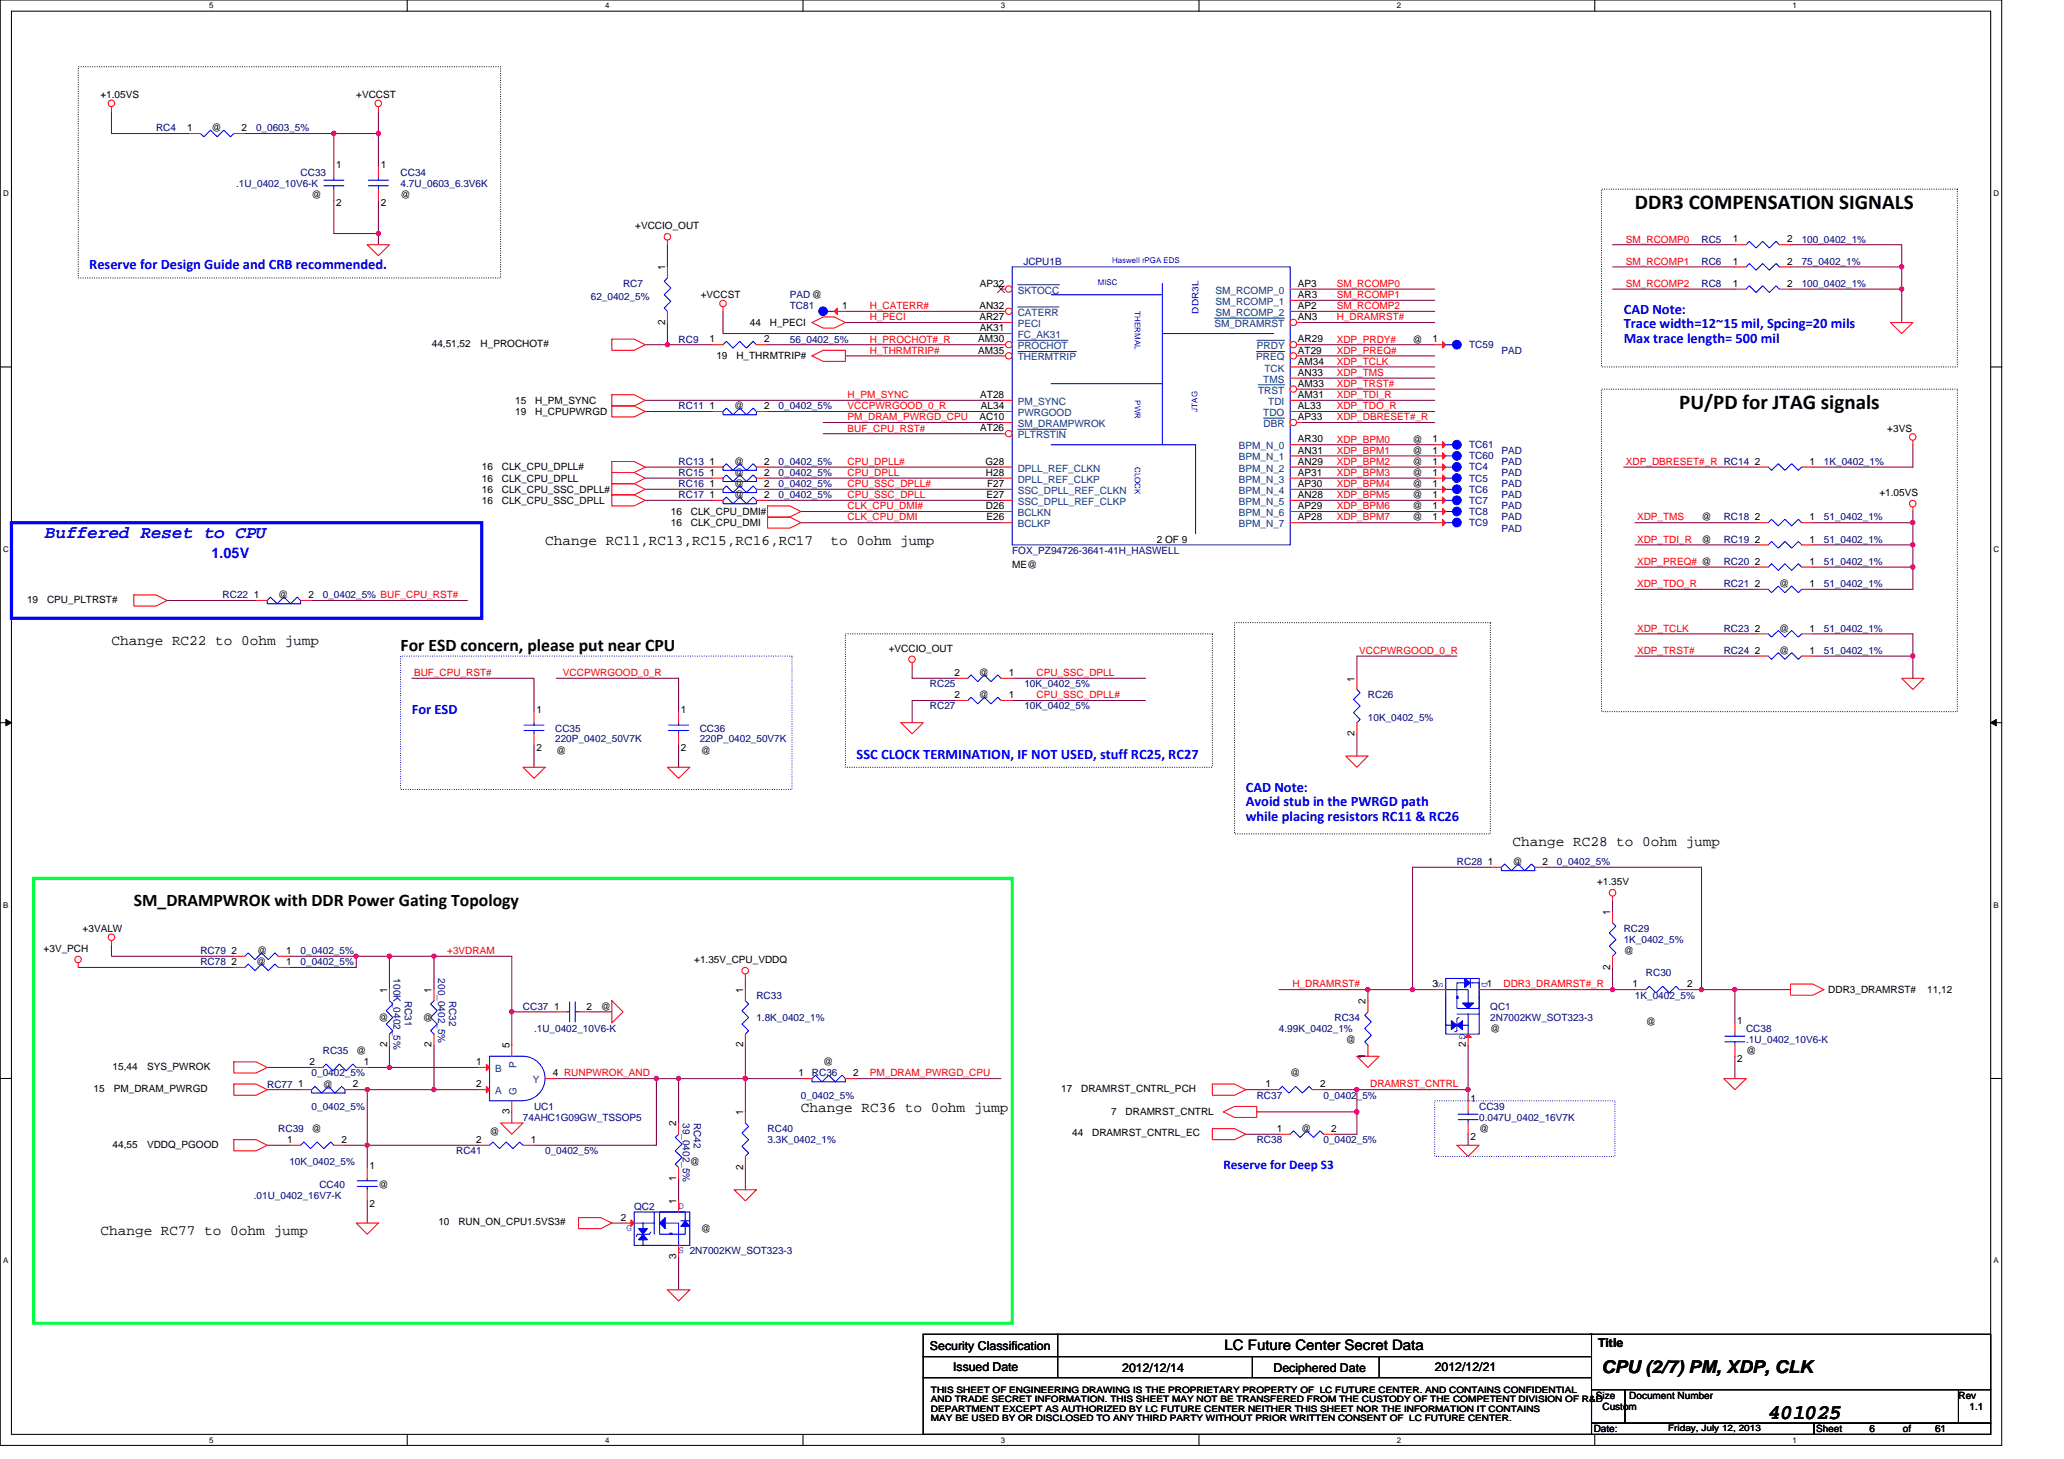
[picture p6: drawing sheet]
<svg xmlns="http://www.w3.org/2000/svg" width="297mm" height="210mm" viewBox="0 0 297 210" stroke-linecap="round" stroke-linejoin="round" font-family="sans-serif">
<defs><g id="words">
<g font-size="3">
<text x="235.3" y="30.1">DDR3 COMPENSATION SIGNALS</text>
<text x="241.7" y="58.9">PU/PD for JTAG signals</text>
<text x="254.5" y="204.2">401025</text>
</g>
<text font-size="2.5" fill="#00f" x="6.5" y="77.4">Buffered Reset to CPU</text>
<g font-size="2.5">
<text x="57.7" y="93.6">For ESD concern, please put near CPU</text>
<text x="19.3" y="130.4">SM_DRAMPWROK with DDR Power Gating Topology</text>
<text x="230.5" y="197.6">CPU (2/7) PM, XDP, CLK</text>
</g>
<g font-size="2.1" fill="#00f">
<text x="12.8" y="38.8">Reserve for Design Guide and CRB recommended.</text>
<text x="233.7" y="45.2">CAD Note:</text>
<text x="233.7" y="47.3">Trace width=12~15 mil, Spcing=20 mils</text>
<text x="233.7" y="49.3">Max trace length= 500 mil</text>
<text x="30.5" y="80.3">1.05V</text>
<text x="59.3" y="102.8">For ESD</text>
<text x="123.3" y="109.2">SSC CLOCK TERMINATION, IF NOT USED, stuff RC25, RC27</text>
<text x="179.3" y="114">CAD Note:</text>
<text x="179.3" y="116.1">Avoid stub in the PWRGD path</text>
<text x="179.3" y="118.1">while placing resistors RC11 &amp; RC26</text>
</g>
<g font-size="2.1">
<text x="78.5" y="78.5">Change RC11,RC13,RC15,RC16,RC17</text>
<text x="119.5" y="78.5">to 0ohm jump</text>
<text x="16" y="92.9">Change RC22 to 0ohm jump</text>
<text x="217.7" y="121.7">Change RC28 to 0ohm jump</text>
<text x="115.3" y="160.1">Change RC36 to 0ohm jump</text>
<text x="14.5" y="177.7">Change RC77 to 0ohm jump</text>
<text x="176.2" y="194.4">LC Future Center Secret Data</text>
</g>
<text font-size="1.9" fill="#00f" x="176.1" y="168.3">Reserve for Deep S3</text>
<g font-size="1.8">
<text x="133.8" y="194.2">Security Classification</text>
<text x="137.2" y="197.3">Issued Date</text>
<text x="161.5" y="197.4">2012/12/14</text>
<text x="183.3" y="197.4">Deciphered Date</text>
<text x="206.5" y="197.3">2012/12/21</text>
<text x="230" y="193.8">Title</text>
</g>
<g font-size="1.4">
<text x="14.5" y="14.1">+1.05VS</text>
<text x="51.3" y="14.1">+VCCST</text>
<text x="26.9" y="18.9">1</text>
<text x="30.5" y="18.9">@</text>
<text x="34.8" y="18.9">2</text>
<text x="44.8" y="28.5">@</text>
<text x="48.4" y="24.2">1</text>
<text x="48.4" y="29.6">2</text>
<text x="54.8" y="24.2">1</text>
<text x="54.8" y="29.6">2</text>
<text x="57.7" y="28.5">@</text>
<text x="91.4" y="33">+VCCIO_OUT</text>
<text x="249.4" y="34.9">1</text>
<text x="257.2" y="34.9">2</text>
<text x="95.7" y="38.9" transform="rotate(-90 95.7 38.9)">1</text>
<text x="141" y="41.3">AP32</text>
<text x="186.8" y="41.3">AP3</text>
<text x="249.4" y="38.1">1</text>
<text x="249.4" y="41.3">1</text>
<text x="257.2" y="38.1">2</text>
<text x="257.2" y="41.3">2</text>
<text x="95.7" y="46.7" transform="rotate(-90 95.7 46.7)">2</text>
<text x="100.9" y="42.9">+VCCST</text>
<text x="107.9" y="46.9">44</text>
<text x="110.8" y="46.9">H_PECI</text>
<text x="121.2" y="44.5">1</text>
<text x="140.9" y="44.5">AN32</text>
<text x="140.9" y="46.1">AR27</text>
<text x="141" y="47.7">AK31</text>
<text x="186.8" y="46.1">AN3</text>
<text x="186.8" y="44.5">AP2</text>
<text x="186.8" y="42.9">AR3</text>
<text x="62.1" y="50">44,51,52</text>
<text x="69.2" y="50">H_PROCHOT#</text>
<text x="102.1" y="49.3">1</text>
<text x="103.1" y="51.7">19</text>
<text x="106" y="51.7">H_THRMTRIP#</text>
<text x="110" y="49.3">2</text>
<text x="140.8" y="49.3">AM30</text>
<text x="140.8" y="50.9">AM35</text>
<text x="186.8" y="50.9">AT29</text>
<text x="186.8" y="49.3">AR29</text>
<text x="186.8" y="52.5">AM34</text>
<text x="203.3" y="49.3">@</text>
<text x="206.1" y="49.3">1</text>
<text x="74.1" y="58.1">15</text>
<text x="74.1" y="59.7">19</text>
<text x="77" y="58.1">H_PM_SYNC</text>
<text x="77" y="59.7">H_CPUPWRGD</text>
<text x="102.1" y="58.9">1</text>
<text x="105.7" y="58.9">@</text>
<text x="110" y="58.9">2</text>
<text x="141.1" y="57.3">AT28</text>
<text x="141.2" y="58.9">AL34</text>
<text x="186.8" y="57.3">AM31</text>
<text x="186.8" y="55.7">AM33</text>
<text x="186.8" y="58.9">AL33</text>
<text x="186.8" y="54.1">AN33</text>
<text x="140.9" y="60.5">AC10</text>
<text x="141.1" y="62.1">AT26</text>
<text x="186.8" y="65.3">AN31</text>
<text x="186.8" y="63.7">AR30</text>
<text x="186.8" y="60.5">AP33</text>
<text x="203.3" y="65.3">@</text>
<text x="203.3" y="63.7">@</text>
<text x="206.1" y="65.3">1</text>
<text x="206.1" y="63.7">1</text>
<text x="271.6" y="62.1">+3VS</text>
<text x="69.3" y="67.7">16</text>
<text x="69.3" y="69.3">16</text>
<text x="69.3" y="70.9">16</text>
<text x="72.2" y="67.7">CLK_CPU_DPLL#</text>
<text x="72.2" y="69.3">CLK_CPU_DPLL</text>
<text x="72.2" y="70.9">CLK_CPU_SSC_DPLL#</text>
<text x="102.1" y="68.5">1</text>
<text x="102.1" y="70.1">1</text>
<text x="102.1" y="71.7">1</text>
<text x="102.1" y="66.9">1</text>
<text x="105.7" y="68.5">@</text>
<text x="105.7" y="70.1">@</text>
<text x="105.7" y="71.7">@</text>
<text x="105.7" y="66.9">@</text>
<text x="110" y="68.5">2</text>
<text x="110" y="70.1">2</text>
<text x="110" y="71.7">2</text>
<text x="110" y="66.9">2</text>
<text x="141.8" y="66.9">G28</text>
<text x="141.9" y="68.5">H28</text>
<text x="142" y="71.7">E27</text>
<text x="142" y="70.1">F27</text>
<text x="186.8" y="71.7">AN28</text>
<text x="186.8" y="70.1">AP30</text>
<text x="186.8" y="68.5">AP31</text>
<text x="186.8" y="66.9">AN29</text>
<text x="203.3" y="71.7">@</text>
<text x="203.3" y="66.9">@</text>
<text x="203.3" y="68.5">@</text>
<text x="203.3" y="70.1">@</text>
<text x="206.1" y="71.7">1</text>
<text x="206.1" y="66.9">1</text>
<text x="206.1" y="68.5">1</text>
<text x="206.1" y="70.1">1</text>
<text x="252.6" y="66.9">2</text>
<text x="260.4" y="66.9">1</text>
<text x="270.5" y="71.4">+1.05VS</text>
<text x="69.3" y="72.5">16</text>
<text x="72.2" y="72.5">CLK_CPU_SSC_DPLL</text>
<text x="96.5" y="74.1">16</text>
<text x="96.5" y="75.7">16</text>
<text x="99.4" y="74.1">CLK_CPU_DMI#</text>
<text x="99.4" y="75.7">CLK_CPU_DMI</text>
<text x="141.9" y="73.3">D26</text>
<text x="142" y="74.9">E26</text>
<text x="186.8" y="74.9">AP28</text>
<text x="186.8" y="73.3">AP29</text>
<text x="203.3" y="73.3">@</text>
<text x="203.3" y="74.9">@</text>
<text x="206.1" y="73.3">1</text>
<text x="206.1" y="74.9">1</text>
<text x="244.9" y="74.9">@</text>
<text x="252.6" y="74.9">2</text>
<text x="260.4" y="74.9">1</text>
<text x="145.7" y="81.8">ME@</text>
<text x="166.5" y="78.1">2 OF 9</text>
<text x="244.9" y="78.1">@</text>
<text x="252.6" y="78.1">2</text>
<text x="252.6" y="81.3">2</text>
<text x="260.4" y="78.1">1</text>
<text x="260.4" y="81.3">1</text>
<text x="3.9" y="86.7">19</text>
<text x="6.8" y="86.7">CPU_PLTRST#</text>
<text x="36.5" y="86.1">1</text>
<text x="40" y="86.1">@</text>
<text x="44.4" y="86.1">2</text>
<text x="252.6" y="84.5">2</text>
<text x="256.1" y="84.5">@</text>
<text x="260.4" y="84.5">1</text>
<text x="127.9" y="93.8">+VCCIO_OUT</text>
<text x="252.6" y="94.1">2</text>
<text x="252.6" y="90.9">2</text>
<text x="256.1" y="94.1">@</text>
<text x="256.1" y="90.9">@</text>
<text x="260.4" y="94.1">1</text>
<text x="260.4" y="90.9">1</text>
<text x="137.3" y="97.3">2</text>
<text x="137.3" y="100.5">2</text>
<text x="140.9" y="97.3">@</text>
<text x="140.9" y="100.5">@</text>
<text x="145.2" y="97.3">1</text>
<text x="145.2" y="100.5">1</text>
<text x="194.9" y="98.1" transform="rotate(-90 194.9 98.1)">1</text>
<text x="77.2" y="102.6">1</text>
<text x="98" y="102.6">1</text>
<text x="194.9" y="105.9" transform="rotate(-90 194.9 105.9)">2</text>
<text x="77.2" y="108">2</text>
<text x="80" y="108.5">@</text>
<text x="98" y="108">2</text>
<text x="100.9" y="108.5">@</text>
<text x="214.1" y="124.5">1</text>
<text x="217.7" y="124.5">@</text>
<text x="222" y="124.5">2</text>
<text x="229.8" y="127.4">+1.35V</text>
<text x="231.7" y="131.7" transform="rotate(-90 231.7 131.7)">1</text>
<text x="6.3" y="137">+3V_PCH</text>
<text x="11.9" y="134.1">+3VALW</text>
<text x="33.3" y="137.3">2</text>
<text x="37" y="137.3">@</text>
<text x="41.2" y="137.3">1</text>
<text x="233.7" y="137.3">@</text>
<text x="33.3" y="138.9">2</text>
<text x="36.8" y="138.9">@</text>
<text x="41.2" y="138.9">1</text>
<text x="55.7" y="142.9" transform="rotate(-90 55.7 142.9)">1</text>
<text x="62.1" y="142.9" transform="rotate(-90 62.1 142.9)">1</text>
<text x="99.9" y="138.6">+1.35V_CPU_VDDQ</text>
<text x="106.9" y="142.9" transform="rotate(-90 106.9 142.9)">1</text>
<text x="206.1" y="142.1">3</text>
<text x="214" y="142.1">1</text>
<text x="231.7" y="139.6" transform="rotate(-90 231.7 139.6)">2</text>
<text x="234.9" y="142.1">1</text>
<text x="242.8" y="142.1">2</text>
<text x="263.1" y="142.9">DDR3_DRAMRST#</text>
<text x="277.4" y="142.9">11,12</text>
<text x="54.5" y="146.9">@</text>
<text x="60.9" y="146.9">@</text>
<text x="79.7" y="145.3">1</text>
<text x="84.4" y="145.3">2</text>
<text x="86.5" y="145.3">@</text>
<text x="196.5" y="144.5" transform="rotate(-90 196.5 144.5)">2</text>
<text x="214.5" y="148.5">@</text>
<text x="236.9" y="147.6">@</text>
<text x="250" y="147.4">1</text>
<text x="16.2" y="154">15,44</text>
<text x="21.2" y="154">SYS_PWROK</text>
<text x="44.5" y="153.3">2</text>
<text x="51.3" y="151.7">@</text>
<text x="52.4" y="153.3">1</text>
<text x="55.7" y="150.7" transform="rotate(-90 55.7 150.7)">2</text>
<text x="62.1" y="150.7" transform="rotate(-90 62.1 150.7)">2</text>
<text x="68.5" y="153.3">1</text>
<text x="73.3" y="150.9" transform="rotate(-90 73.3 150.9)">5</text>
<text x="79.6" y="154.9">4 RUNPWROK_AND</text>
<text x="106.9" y="150.7" transform="rotate(-90 106.9 150.7)">2</text>
<text x="114.9" y="154.9">1</text>
<text x="118.5" y="153.3">@</text>
<text x="122.8" y="154.9">2</text>
<text x="185.7" y="154.9">@</text>
<text x="193.7" y="150.1">@</text>
<text x="196.5" y="152.4" transform="rotate(-90 196.5 152.4)">1</text>
<text x="210.9" y="150.7" transform="rotate(-90 210.9 150.7)">2</text>
<text x="250" y="152.8">2</text>
<text x="251.3" y="151.7">@</text>
<text x="13.5" y="157.2">15</text>
<text x="16.4" y="157.2">PM_DRAM_PWRGD</text>
<text x="42.9" y="156.5">1</text>
<text x="46.5" y="156.5">@</text>
<text x="50.8" y="156.5">2</text>
<text x="68.5" y="156.5">2</text>
<text x="73.3" y="160.4" transform="rotate(-90 73.3 160.4)">3</text>
<text x="106.9" y="160.5" transform="rotate(-90 106.9 160.5)">1</text>
<text x="152.7" y="157.2">17</text>
<text x="155.6" y="157.2">DRAMRST_CNTRL_PCH</text>
<text x="159.9" y="160.5">7</text>
<text x="162" y="160.5">DRAMRST_CNTRL</text>
<text x="182.1" y="156.5">1</text>
<text x="190" y="156.5">2</text>
<text x="211.6" y="158.6">1</text>
<text x="16.2" y="165.2">44,55</text>
<text x="21.2" y="165.2">VDDQ_PGOOD</text>
<text x="41.3" y="164.5">1</text>
<text x="44.8" y="162.9">@</text>
<text x="49.2" y="164.5">2</text>
<text x="68.5" y="164.5">2</text>
<text x="70.5" y="163.4">@</text>
<text x="76.4" y="164.5">1</text>
<text x="97.3" y="162.1" transform="rotate(-90 97.3 162.1)">2</text>
<text x="99.3" y="167.7">@</text>
<text x="154.3" y="163.6">44</text>
<text x="157.2" y="163.6">DRAMRST_CNTRL_EC</text>
<text x="183.7" y="162.9">1</text>
<text x="187.3" y="162.9">@</text>
<text x="191.6" y="162.9">2</text>
<text x="211.6" y="164">2</text>
<text x="212.9" y="162.9">@</text>
<text x="53.2" y="168.2">1</text>
<text x="53.2" y="173.7">2</text>
<text x="54.5" y="170.9">@</text>
<text x="97.3" y="173.3" transform="rotate(-90 97.3 173.3)">1</text>
<text x="97.3" y="169.9" transform="rotate(-90 97.3 169.9)">1</text>
<text x="106.9" y="168.4" transform="rotate(-90 106.9 168.4)">2</text>
<text x="63.1" y="176.4">10</text>
<text x="66" y="176.4">RUN_ON_CPU1.5VS3#</text>
<text x="89.3" y="175.7">2</text>
<text x="100.9" y="177.3">@</text>
<text x="97.3" y="181.2" transform="rotate(-90 97.3 181.2)">3</text>
<text x="229.7" y="201.3">Size</text>
<text x="230.6" y="202.9">Custom</text>
<text x="234.5" y="201.3">Document Number</text>
<text x="281.8" y="201.3">Rev</text>
<text x="283.4" y="202.9">1.1</text>
<text x="229.4" y="206.1">Date:</text>
<text x="261.4" y="206.1">Sheet</text>
<text x="269" y="206.1">6</text>
<text x="273.9" y="206.1">of</text>
<text x="278.5" y="206.1">61</text>
</g>
<g font-size="1.4" fill="#000080">
<text x="22.5" y="18.9">RC4</text>
<text x="36.8" y="18.9">0_0603_5%</text>
<text x="34" y="26.9">.1U_0402_10V6-K</text>
<text x="43.3" y="25.3">CC33</text>
<text x="57.7" y="25.3">CC34</text>
<text x="57.7" y="26.9">4.7U_0603_6.3V6K</text>
<text x="244.9" y="34.9">RC5</text>
<text x="259.3" y="34.9">100_0402_1%</text>
<text x="89.7" y="41.3">RC7</text>
<text x="147.3" y="38.1">JCPU1B</text>
<text x="244.9" y="38.1">RC6</text>
<text x="244.9" y="41.3">RC8</text>
<text x="259.3" y="38.1">75_0402_1%</text>
<text x="259.3" y="41.3">100_0402_1%</text>
<text x="85" y="43.2">62_0402_5%</text>
<text x="113.7" y="44.5">TC81</text>
<text x="113.7" y="42.9">PAD@</text>
<text x="97.7" y="49.3">RC9</text>
<text x="113.7" y="49.3">56_0402_5%</text>
<text x="211.4" y="50.1">TC59</text>
<text x="216.1" y="50.9">PAD</text>
<text x="97.7" y="58.9">RC11</text>
<text x="112.1" y="58.9">0_0402_5%</text>
<text x="211.4" y="64.5">TC61</text>
<text x="216.1" y="65.3">PAD</text>
<text x="97.7" y="68.5">RC15</text>
<text x="97.7" y="70.1">RC16</text>
<text x="97.7" y="71.7">RC17</text>
<text x="97.7" y="66.9">RC13</text>
<text x="112.1" y="68.5">0_0402_5%</text>
<text x="112.1" y="70.1">0_0402_5%</text>
<text x="112.1" y="71.7">0_0402_5%</text>
<text x="112.1" y="66.9">0_0402_5%</text>
<text x="211.4" y="67.7">TC4</text>
<text x="211.4" y="66.1">TC60</text>
<text x="211.4" y="69.3">TC5</text>
<text x="211.4" y="70.9">TC6</text>
<text x="216.1" y="68.5">PAD</text>
<text x="216.1" y="66.9">PAD</text>
<text x="216.1" y="70.1">PAD</text>
<text x="216.1" y="71.7">PAD</text>
<text x="262.5" y="66.9">1K_0402_1%</text>
<text x="211.4" y="74.1">TC8</text>
<text x="211.4" y="72.5">TC7</text>
<text x="211.4" y="75.7">TC9</text>
<text x="216.1" y="74.9">PAD</text>
<text x="216.1" y="73.3">PAD</text>
<text x="216.1" y="76.5">PAD</text>
<text x="248.1" y="74.9">RC18</text>
<text x="262.5" y="74.9">51_0402_1%</text>
<text x="145.7" y="79.7">FOX_PZ94726-3641-41H_HASWELL</text>
<text x="248.1" y="78.1">RC19</text>
<text x="248.1" y="81.3">RC20</text>
<text x="262.5" y="78.1">51_0402_1%</text>
<text x="262.5" y="81.3">51_0402_1%</text>
<text x="32" y="86.1">RC22</text>
<text x="46.5" y="86.1">0_0402_5% BUF_CPU_RST#</text>
<text x="248.1" y="84.5">RC21</text>
<text x="262.5" y="84.5">51_0402_1%</text>
<text x="248.1" y="94.1">RC24</text>
<text x="248.1" y="90.9">RC23</text>
<text x="262.5" y="94.1">51_0402_1%</text>
<text x="262.5" y="90.9">51_0402_1%</text>
<text x="133.8" y="98.9">RC25</text>
<text x="147.4" y="98.9">10K_0402_5%</text>
<text x="196.9" y="100.5">RC26</text>
<text x="79.9" y="105.3">CC35</text>
<text x="79.9" y="106.7">220P_0402_50V7K</text>
<text x="100.7" y="105.3">CC36</text>
<text x="100.7" y="106.7">220P_0402_50V7K</text>
<text x="133.8" y="102.1">RC27</text>
<text x="147.4" y="102.1">10K_0402_5%</text>
<text x="196.9" y="103.7">10K_0402_5%</text>
<text x="209.7" y="124.5">RC28</text>
<text x="224.1" y="124.5">0_0402_5%</text>
<text x="28.8" y="137.3">RC79</text>
<text x="43.3" y="137.3">0_0402_5%</text>
<text x="233.7" y="134.1">RC29</text>
<text x="233.7" y="135.7">1K_0402_5%</text>
<text x="28.8" y="138.9">RC78</text>
<text x="43.3" y="138.9">0_0402_5%</text>
<text x="56.6" y="140.8" transform="rotate(90 56.6 140.8)">100K_0402_5%</text>
<text x="63.1" y="140.8" transform="rotate(90 63.1 140.8)">200_0402_5%</text>
<text x="108.9" y="143.7">RC33</text>
<text x="235.3" y="143.7">1K_0402_5%</text>
<text x="236.9" y="140.5">RC30</text>
<text x="58.2" y="144" transform="rotate(90 58.2 144)">RC31</text>
<text x="64.6" y="144" transform="rotate(90 64.6 144)">RC32</text>
<text x="75.3" y="145.3">CC37</text>
<text x="76.9" y="148.5">.1U_0402_10V6-K</text>
<text x="108.9" y="146.9">1.8K_0402_1%</text>
<text x="184.1" y="148.5">4.99K_0402_1%</text>
<text x="192.1" y="146.9">RC34</text>
<text x="214.5" y="145.3">QC1</text>
<text x="214.5" y="146.9">2N7002KW_SOT323-3</text>
<text x="251.3" y="148.5">CC38</text>
<text x="44.8" y="154.9">0_0402_5%</text>
<text x="46.5" y="151.7">RC35</text>
<text x="116.9" y="154.9">RC36</text>
<text x="251.3" y="150.1">.1U_0402_10V6-K</text>
<text x="38.5" y="156.5">RC77</text>
<text x="44.8" y="159.7">0_0402_5%</text>
<text x="75.3" y="161.3">74AHC1G09GW_TSSOP5</text>
<text x="76.9" y="159.7">UC1</text>
<text x="98.3" y="161.6" transform="rotate(90 98.3 161.6)">39_0402_5%</text>
<text x="99.8" y="161.6" transform="rotate(90 99.8 161.6)">RC42</text>
<text x="115.3" y="158.1">0_0402_5%</text>
<text x="180.9" y="158.1">RC37</text>
<text x="190.5" y="158.1">0_0402_5%</text>
<text x="212.9" y="159.7">CC39</text>
<text x="212.9" y="161.3">0.047U_0402_16V7K</text>
<text x="40" y="162.9">RC39</text>
<text x="41.7" y="167.7">10K_0402_5%</text>
<text x="65.7" y="166.1">RC41</text>
<text x="78.5" y="166.1">0_0402_5%</text>
<text x="110.5" y="162.9">RC40</text>
<text x="110.5" y="164.5">3.3K_0402_1%</text>
<text x="180.9" y="164.5">RC38</text>
<text x="190.5" y="164.5">0_0402_5%</text>
<text x="36.5" y="172.5">.01U_0402_16V7-K</text>
<text x="46" y="170.9">CC40</text>
<text x="91.3" y="174.1">QC2</text>
</g>
<g font-size="1.4" fill="#f00">
<text x="234" y="34.9">SM_RCOMP0</text>
<text x="192.4" y="41.3">SM_RCOMP0</text>
<text x="234" y="38.1">SM_RCOMP1</text>
<text x="234" y="41.3">SM_RCOMP2</text>
<text x="125.2" y="44.5">H_CATERR#</text>
<text x="125.2" y="46.1">H_PECI</text>
<text x="192.4" y="42.9">SM_RCOMP1</text>
<text x="192.4" y="44.5">SM_RCOMP2</text>
<text x="192.4" y="46.1">H_DRAMRST#</text>
<text x="125.2" y="49.3">H_PROCHOT#_R</text>
<text x="125.2" y="50.9">H_THRMTRIP#</text>
<text x="192.4" y="49.3">XDP_PRDY#</text>
<text x="192.4" y="50.9">XDP_PREQ#</text>
<text x="192.4" y="52.5">XDP_TCLK</text>
<text x="122" y="57.3">H_PM_SYNC</text>
<text x="122" y="58.9">VCCPWRGOOD_0_R</text>
<text x="192.4" y="54.1">XDP_TMS</text>
<text x="192.4" y="55.7">XDP_TRST#</text>
<text x="192.4" y="57.3">XDP_TDI_R</text>
<text x="192.4" y="58.9">XDP_TDO_R</text>
<text x="122" y="60.5">PM_DRAM_PWRGD_CPU</text>
<text x="122" y="62.1">BUF_CPU_RST#</text>
<text x="192.4" y="60.5">XDP_DBRESET#_R</text>
<text x="192.4" y="63.7">XDP_BPM0</text>
<text x="192.4" y="65.3">XDP_BPM1</text>
<text x="122" y="66.9">CPU_DPLL#</text>
<text x="122" y="68.5">CPU_DPLL</text>
<text x="122" y="70.1">CPU_SSC_DPLL#</text>
<text x="122" y="71.7">CPU_SSC_DPLL</text>
<text x="192.4" y="66.9">XDP_BPM2</text>
<text x="192.4" y="68.5">XDP_BPM3</text>
<text x="192.4" y="70.1">XDP_BPM4</text>
<text x="192.4" y="71.7">XDP_BPM5</text>
<text x="234" y="66.9">XDP_DBRESET#_R RC14</text>
<text x="122" y="73.3">CLK_CPU_DMI#</text>
<text x="122" y="74.9">CLK_CPU_DMI</text>
<text x="192.4" y="73.3">XDP_BPM6</text>
<text x="192.4" y="74.9">XDP_BPM7</text>
<text x="235.6" y="74.9">XDP_TMS</text>
<text x="235.6" y="78.1">XDP_TDI_R</text>
<text x="235.6" y="81.3">XDP_PREQ# @</text>
<text x="235.6" y="84.5">XDP_TDO_R</text>
<text x="195.6" y="94.1">VCCPWRGOOD_0_R</text>
<text x="235.6" y="90.9">XDP_TCLK</text>
<text x="235.6" y="94.1">XDP_TRST#</text>
<text x="59.6" y="97.3">BUF_CPU_RST#</text>
<text x="81" y="97.3">VCCPWRGOOD_0_R</text>
<text x="149.2" y="100.5">CPU_SSC_DPLL#</text>
<text x="149.2" y="97.3">CPU_SSC_DPLL</text>
<text x="64.4" y="137.3">+3VDRAM</text>
<text x="186" y="142.1">H_DRAMRST#</text>
<text x="216.4" y="142.1">DDR3_DRAMRST#_R</text>
<text x="125.2" y="154.9">PM_DRAM_PWRGD_CPU</text>
<text x="197.2" y="156.5">DRAMRST_CNTRL</text>
</g>
<g font-size="1.4" fill="#004080">
<text x="146.5" y="47.1">PECI</text>
<text x="146.5" y="45.5">CATERR</text>
<text x="146.5" y="42.3">SKTOCC</text>
<text x="174.8" y="47.1">SM_DRAMRST</text>
<text x="174.9" y="45.5">SM_RCOMP_2</text>
<text x="174.9" y="43.9">SM_RCOMP_1</text>
<text x="174.9" y="42.3">SM_RCOMP_0</text>
<text x="146.5" y="48.7">FC_AK31</text>
<text x="146.5" y="50.3">PROCHOT</text>
<text x="146.5" y="51.9">THERMTRIP</text>
<text x="180.8" y="51.9">PREQ</text>
<text x="180.9" y="50.3">PRDY</text>
<text x="182" y="53.5">TCK</text>
<text x="146.5" y="58.3">PM_SYNC</text>
<text x="146.5" y="59.9">PWRGOOD</text>
<text x="181.1" y="56.7">TRST</text>
<text x="181.8" y="59.9">TDO</text>
<text x="181.8" y="55.1">TMS</text>
<text x="182.5" y="58.3">TDI</text>
<text x="146.5" y="63.1">PLTRSTIN</text>
<text x="146.5" y="61.5">SM_DRAMPWROK</text>
<text x="178.3" y="64.7">BPM_N_0</text>
<text x="181.8" y="61.5">DBR</text>
<text x="146.5" y="71.1">SSC_DPLL_REF_CLKN</text>
<text x="146.5" y="69.5">DPLL_REF_CLKP</text>
<text x="146.5" y="67.9">DPLL_REF_CLKN</text>
<text x="178.3" y="71.1">BPM_N_4</text>
<text x="178.3" y="69.5">BPM_N_3</text>
<text x="178.3" y="67.9">BPM_N_2</text>
<text x="178.3" y="66.3">BPM_N_1</text>
<text x="146.5" y="75.9">BCLKP</text>
<text x="146.5" y="74.3">BCLKN</text>
<text x="146.5" y="72.7">SSC_DPLL_REF_CLKP</text>
<text x="178.3" y="75.9">BPM_N_7</text>
<text x="178.3" y="74.3">BPM_N_6</text>
<text x="178.3" y="72.7">BPM_N_5</text>
<text x="71.3" y="154.3">B</text>
<text x="74.3" y="153.8" transform="rotate(-90 74.3 153.8)">P</text>
<text x="76.7" y="155.9">Y</text>
<text x="71.3" y="157.5">A</text>
<text x="74.3" y="157.6" transform="rotate(-90 74.3 157.6)">G</text>
</g>
<g font-size="1.4" fill="#00f">
<text x="206.8" y="141.3" transform="rotate(90 206.8 141.3)">S</text>
<text x="213.3" y="141.3" transform="rotate(90 213.3 141.3)">D</text>
<text x="210.1" y="148.8" transform="rotate(90 210.1 148.8)">G</text>
<text x="97.7" y="174">D</text>
<text x="90.1" y="177.2">G</text>
<text x="97.7" y="180.4">S 2N7002KW_SOT323-3</text>
</g>
<text font-size="1.3" fill="#00f" x="172.5" y="45.1" transform="rotate(-90 172.5 45.1)">DDR3L</text>
<g font-size="1.3">
<text x="134" y="200.5">THIS SHEET OF ENGINEERING DRAWING IS THE PROPRIETARY PROPERTY OF LC FUTURE CENTER. AND CONTAINS CONFIDENTIAL</text>
<text x="134" y="201.8">AND TRADE SECRET INFORMATION. THIS SHEET MAY NOT BE TRANSFERED FROM THE CUSTODY OF THE COMPETENT DIVISION OF R&amp;D</text>
<text x="134" y="203.2">DEPARTMENT EXCEPT AS AUTHORIZED BY LC FUTURE CENTER NEITHER THIS SHEET NOR THE INFORMATION IT CONTAINS</text>
<text x="134" y="204.5">MAY BE USED BY OR DISCLOSED TO ANY THIRD PARTY WITHOUT PRIOR WRITTEN CONSENT OF LC FUTURE CENTER.</text>
<text x="240.1" y="206">Friday, July 12, 2013</text>
</g>
<g font-size="1.1">
<text x="30.1" y="1.2">5</text>
<text x="87.1" y="1.2">4</text>
<text x="144" y="1.2">3</text>
<text x="201" y="1.2">2</text>
<text x="258" y="1.2">1</text>
<text x=".4" y="28.2">D</text>
<text x="286.9" y="28.2">D</text>
<text x=".4" y="79.4">C</text>
<text x="286.9" y="79.4">C</text>
<text x=".4" y="130.6">B</text>
<text x="286.9" y="130.6">B</text>
<text x=".4" y="181.8">A</text>
<text x="286.9" y="181.8">A</text>
<text x="30.1" y="207.6">5</text>
<text x="87.1" y="207.6">4</text>
<text x="144" y="207.6">3</text>
<text x="201" y="207.6">2</text>
<text x="258" y="207.6">1</text>
</g>
<g font-size="1.1" fill="#00f">
<text x="158" y="41">MISC</text>
<text x="160.1" y="37.8">Haswell rPGA EDS</text>
<text x="163.3" y="44.8" transform="rotate(90 163.3 44.8)">THERMAL</text>
<text x="163.3" y="57.6" transform="rotate(90 163.3 57.6)">PWR</text>
<text x="172.3" y="59.2" transform="rotate(-90 172.3 59.2)">JTAG</text>
<text x="163.3" y="67.2" transform="rotate(90 163.3 67.2)">CLOCK</text>
</g>
</g></defs>
<path d="M0 0h288.1v208h-288.1zM1.6 1.6h284.9v204.8h-284.9z" fill="none" stroke="#000" stroke-width=".15"/>
<g fill="#fff">
<path d="M30.1 .2h.6v1.2h-.6z"/>
<path d="M30.1 206.6h.6v1.3h-.6z"/>
</g>
<path d="M58.6 0v1.6M58.6 206.4v1.6" fill="none" stroke="#000" stroke-width=".15"/>
<g fill="#fff">
<path d="M87.1 .2h.6v1.2h-.6z"/>
<path d="M87.1 206.6h.6v1.3h-.6z"/>
</g>
<path d="M115.6 0v1.6M115.6 206.4v1.6" fill="none" stroke="#000" stroke-width=".15"/>
<g fill="#fff">
<path d="M144 .2h.6v1.2h-.6z"/>
<path d="M144 206.6h.6v1.3h-.6z"/>
</g>
<path d="M172.5 0v1.6M172.5 206.4v1.6" fill="none" stroke="#000" stroke-width=".15"/>
<g fill="#fff">
<path d="M201 .2h.6v1.2h-.6z"/>
<path d="M201 206.6h.6v1.3h-.6z"/>
</g>
<path d="M229.5 0v1.6M229.5 206.4v1.6" fill="none" stroke="#000" stroke-width=".15"/>
<g fill="#fff">
<path d="M258 .2h.6v1.2h-.6z"/>
<path d="M258 206.6h.6v1.3h-.6z"/>
<path d="M.4 27.2h.8v1.3h-.8z"/>
<path d="M286.9 27.2h.8v1.3h-.8z"/>
<path d="M.4 78.4h.8v1.3h-.8z"/>
<path d="M286.9 78.4h.8v1.3h-.8z"/>
</g>
<path d="M0 52.8h1.6M286.5 52.8h1.6" fill="none" stroke="#000" stroke-width=".15"/>
<g fill="#fff">
<path d="M.4 129.6h.8v1.3h-.8z"/>
<path d="M286.9 129.6h.7v1.3h-.7z"/>
</g>
<path d="M0 104h1.6M286.5 104h1.6" fill="none" stroke="#000" stroke-width=".15"/>
<path d="M.8 103.5l.8 .5-.8 .5zM286.5 104l.8-.5v1z" fill="#000" stroke="#000" stroke-width=".14"/>
<g fill="#fff">
<path d="M.4 180.8h.8v1.3h-.8z"/>
<path d="M286.9 180.8h.7v1.3h-.7z"/>
</g>
<g fill="none" stroke="#000" stroke-width=".15">
<path d="M0 155.2h1.6M286.5 155.2h1.6M132.9 192h96.1v3.2h-96.1zM132.9 195.2h96.1v3.1h-96.1zM132.9 198.3h96.1v8.1h-96.1zM152.2 192v6.3M180.2 195.2v3.1M198.5 195.2v3.1M228.9 192h57.6v8M229 200h4.8v4.8h-4.8zM229 204.8h32v1.6h-32zM233.8 200h48.1v4.8h-48.1z"/>
<path d="M261 204.8h25.5v1.6h-25.5zM281.9 200h4.6v4.8h-4.6z"/>
</g>
<path d="M11.3 9.6h60.7v30.4h-60.7zM230.5 27.2h51.2v25.6h-51.2zM230.5 56h51.2v46.4h-51.2zM121.7 91.2h52.8v19.2h-52.8zM177.7 89.6h36.8v30.4h-36.8z" fill="none" stroke="#000" stroke-width=".15" stroke-dasharray="0 .3"/>
<path d="M57.7 94.4h56.3v19.2h-56.3zM206.5 158.4h25.9v8h-25.9z" fill="none" stroke="#00f" stroke-width=".15" stroke-dasharray="0 .3"/>
<path d="M1.6 75.2h67.7v13.8h-67.7z" fill="none" stroke="#00f" stroke-width=".47"/>
<path d="M4.8 126.4h140.9v64h-140.9z" fill="none" stroke="#00ff40" stroke-width=".47"/>
<g fill="none" stroke="#800040" stroke-width=".15">
<path d="M16 16v3.2h11.3M35.3 19.2h12.7v4.8M48 19.2h6.5M54.5 16v3.2M54.5 19.2v4.8M48 28.8v4.8h6.5M54.5 28.8v4.8M54.5 33.6v1.6M96.1 35.2v3.2M232.1 35.2h17.6M232.1 38.4h17.6M257.7 38.4h16"/>
<path d="M257.7 35.2h16v3.2M273.7 38.4v8M92.9 57.6h51.2M92.9 59.2h9.6M92.9 49.6h3.2M96.1 49.6h6.4M96.1 46.4v3.2M104.1 44.8v3.2h40M110.5 49.6h33.6M110.5 59.2h33.6M121.7 44.8h22.4M121.7 46.4h22.4"/>
<path d="M121.7 51.2h22.4M187.3 41.6h19.2M187.3 43.2h19.2M187.3 44.8h19.2M187.3 46.4h19.2M187.3 49.6h19.2M187.3 51.2h19.2M187.3 52.8h19.2M187.3 54.4h19.2M187.3 56h19.2M187.3 57.6h19.2M187.3 59.2h19.2"/>
<path d="M232.1 41.6h17.6M257.7 41.6h16M92.9 67.2h9.6M92.9 68.8h9.6M92.9 70.4h9.6M92.9 72h9.6M110.5 67.2h33.6M110.5 68.8h33.6M110.5 70.4h33.6M110.5 72h33.6M115.3 73.6h28.8M115.3 75.2h28.8"/>
<path d="M118.5 60.8h25.6M118.5 62.4h25.6M187.3 60.8h19.2M187.3 64h19.2M187.3 65.6h19.2M187.3 67.2h19.2M187.3 68.8h19.2M187.3 70.4h19.2M187.3 72h19.2M187.3 73.6h19.2M187.3 75.2h19.2M233.7 67.2h19.2"/>
<path d="M235.3 75.2h17.6M235.3 78.4h17.6M260.9 75.2h14.4M260.9 78.4h14.4M275.3 75.2v3.2M275.3 78.4v3.2M275.3 64v3.2h-14.4M275.3 73.6v1.6M24 86.4h12.8M44.8 86.4h22.5M59.3 97.6h17.6v4.8M80 97.6h17.7v4.8"/>
<path d="M131.3 96v1.6h6.4M145.7 97.6h19.2M209.7 94.4h-14.4v3.2M235.3 91.2h17.6M235.3 84.8h17.6M235.3 94.4h17.6M235.3 81.6h17.6M260.9 91.2h14.4v3.2M260.9 94.4h14.4M260.9 81.6h14.4M275.3 81.6v3.2h-14.4M275.3 94.4v3.2"/>
<path d="M76.9 107.2v3.2M97.7 107.2v3.2M137.7 100.8h-6.4v3.2M145.7 100.8h19.2M195.3 105.6v3.2M11.3 139.2h22.4M16 136v1.6h17.7M41.7 137.6h9.6v1.6h-9.6M51.3 137.6h4.7M56 137.6h6.5M56 137.6v4.8M62.5 137.6v4.8"/>
<path d="M62.5 137.6h11.2v8M214.5 124.8h-11.2v17.6M222.5 124.8h22.4v17.6M232.1 139.2v3.2M232.1 129.6v1.6M38.5 153.6h6.3M38.5 156.8h4.8M51.3 156.8h1.5M52.8 156.8h9.7M52.8 153.6h3.2M52.8 156.8v8M56 150.4v3.2"/>
<path d="M56 153.6h12.9M62.5 150.4v6.4M62.5 156.8h6.4M73.7 145.6h6.3M73.7 145.6v4.8M80 155.2h14.5M84.9 145.6h3.2M94.5 155.2v9.6h-17.6M94.5 155.2h3.2M97.7 155.2h9.6M97.7 155.2v6.4M107.3 140.8v1.6"/>
<path d="M107.3 155.2v4.8M107.3 150.4v4.8M107.3 155.2h8M123.3 155.2h20.8M179.3 156.8h3.2M184.1 142.4h12.8M190.5 156.8h4.8M195.3 156.8v3.2M195.3 156.8h16M196.9 142.4h6.4M196.9 142.4v1.6M203.3 142.4h3.2"/>
<path d="M211.3 156.8v1.6M211.3 150.4v6.4M214.5 142.4h17.6M232.1 142.4h3.2M243.3 142.4h1.6M244.9 142.4h4.8v4.8M249.7 142.4h8M249.7 152v3.2M38.5 164.8h3.2M49.7 164.8h3.1M52.8 164.8h16.1M52.8 172.8v3.2"/>
<path d="M52.8 164.8v3.2M73.7 160v1.6M88.1 176h1.6M97.7 169.6v3.2M107.3 168v3.2M179.3 163.2h4.8M180.9 160h14.4M195.3 160v3.2h-3.2M211.3 163.2v1.6M97.7 180.8v4.8"/>
</g>
<g fill="#f0f" stroke="#f0f" stroke-width=".15">
<circle cx="273.7" cy="41.6" r=".31"/>
<circle cx="273.7" cy="38.4" r=".31"/>
<circle cx="275.3" cy="94.4" r=".31"/>
<circle cx="275.3" cy="81.6" r=".31"/>
<circle cx="275.3" cy="78.4" r=".31"/>
<circle cx="275.3" cy="75.2" r=".32"/>
<circle cx="196.9" cy="142.4" r=".31"/>
<circle cx="203.3" cy="142.4" r=".31"/>
<circle cx="232.1" cy="142.4" r=".31"/>
<circle cx="195.3" cy="160" r=".32"/>
<circle cx="195.3" cy="156.8" r=".31"/>
<circle cx="211.3" cy="156.8" r=".31"/>
<circle cx="249.7" cy="142.4" r=".31"/>
<circle cx="244.9" cy="142.4" r=".31"/>
<circle cx="56" cy="153.6" r=".31"/>
<circle cx="94.4" cy="155.2" r=".32"/>
<circle cx="107.2" cy="155.2" r=".32"/>
<circle cx="97.6" cy="155.2" r=".32"/>
<circle cx="52.8" cy="164.8" r=".31"/>
<circle cx="52.8" cy="156.8" r=".31"/>
<circle cx="62.4" cy="156.8" r=".31"/>
<circle cx="96.1" cy="49.6" r=".31"/>
<circle cx="48" cy="19.2" r=".32"/>
<circle cx="54.4" cy="19.2" r=".32"/>
<circle cx="54.4" cy="33.6" r=".31"/>
<circle cx="56" cy="137.6" r=".31"/>
<circle cx="51.2" cy="137.6" r=".31"/>
<circle cx="73.6" cy="145.6" r=".31"/>
<circle cx="62.4" cy="137.6" r=".31"/>
</g>
<g fill="none" stroke="#f00" stroke-width=".15">
<path d="M16 15.4v.6M54.5 15.4v.6M52.8 35.2h3.2l-1.5 1.6zM54.5 24v1.6M54.5 27.2v1.6M96.1 34.6v.6M88.1 56.8h3.2l1.6 .8-1.6 .8h-3.2zM88.1 58.4h3.2l1.6 .8-1.6 .8h-3.2zM88.1 48.8h3.2l1.6 .8-1.6 .8h-3.2zM104.1 44.2v.6M116.9 46.4l1.6-.8h1.6l1.6 .8-1.6 .8h-1.6zM116.9 51.2l1.6-.8h3.2v1.6h-3.2z"/>
<path d="M144.1 48h1.6M144.1 57.6h1.6M144.1 59.2h1.6M272.1 46.4h3.2l-1.6 1.6zM88.1 66.4h3.2l1.6 .8-1.6 .8h-3.2zM88.1 68h3.2l1.6 .8-1.6 .8h-3.2zM88.1 69.6h3.2l1.6 .8-1.6 .8h-3.2zM88.1 71.2h3.2l1.6 .8-1.6 .8h-3.2zM102.5 68.8h1.6M108.9 68.8h1.6M110.5 72.8h3.2l1.6 .8-1.6 .8h-3.2zM110.5 74.4h3.2l1.6 .8-1.6 .8h-3.2z"/>
<path d="M185.7 75.2h1.6M185.7 73.6h1.6M185.7 72h1.6M185.7 70.4h1.6M185.7 68.8h1.6M185.7 67.2h1.6M185.7 65.6h1.6M185.7 64h1.6M206.5 73.6h1.6M275.3 73v.6M275.3 63.4v.6M19.3 85.6h3.2l1.5 .8-1.5 .8h-3.2z"/>
<path d="M131.3 95.4v.6M252.9 94.4h1.6M259.3 94.4h1.6M273.7 97.6h3.2l-1.6 1.6zM75.3 110.4h3.2l-1.6 1.6zM96.1 110.4h3.2l-1.6 1.6zM129.7 104h3.2l-1.6 1.6zM193.7 108.8h3.2l-1.6 1.6zM11.3 138.6v.6M16 135.4v.6M33.7 137.6h1.6M40 137.6h1.7"/>
<path d="M232.1 129v.6M33.7 152.8h3.1l1.7 .8-1.7 .8h-3.1zM33.7 156h3.1l1.7 .8-1.7 .8h-3.1zM88.1 144l1.6 1.6-1.6 1.6zM107.3 140.2v.6M174.5 156h3.2l1.6 .8-1.6 .8h-3.2zM195.3 152h3.2l-1.6 1.6zM248.1 155.2h3.2l-1.6 1.6zM257.7 141.6h3.2l1.6 .8-1.6 .8h-3.2zM33.7 164h3.1l1.7 .8-1.7 .8h-3.1zM51.3 176h3.2l-1.7 1.6zM52.8 168v1.6"/>
<path d="M52.8 171.2v1.6M72 161.6h3.3l-1.6 1.6zM83.3 175.2h3.2l1.6 .8-1.6 .8h-3.2zM105.7 171.2h3.2l-1.6 1.6zM107.3 160v1.6M107.3 166.4v1.6M174.5 162.4h3.2l1.6 .8-1.6 .8h-3.2zM176.1 160l1.6-.8h3.2v1.6h-3.2zM209.7 164.8h3.2l-1.6 1.6zM96.1 185.6h3.2l-1.6 1.6z"/>
<circle cx="16" cy="14.9" r=".47"/>
<circle cx="54.4" cy="14.9" r=".47"/>
<circle cx="96" cy="34.1" r=".47"/>
<circle cx="104" cy="43.7" r=".47"/>
<circle cx="275.3" cy="72.5" r=".47"/>
<circle cx="275.3" cy="62.9" r=".47"/>
<circle cx="131.2" cy="94.9" r=".47"/>
<circle cx="11.2" cy="138.1" r=".47"/>
<circle cx="16" cy="134.9" r=".47"/>
<circle cx="107.2" cy="139.7" r=".47"/>
<circle cx="232.1" cy="128.5" r=".47"/>
</g>
<g fill="none" stroke="#00f" stroke-width=".15">
<path d="M53 26.7h2.9M53 25.9h2.9M54.5 25.6v.3M54.5 26.7v.5M145.7 38.4h40v40h-40zM151.3 42.4h16M151.3 55.2h16M167.3 40.8v23.2M167.3 48h16M104.1 68.8l.4-.5 1 1 1-1 .9 1 1-1 .5 .5v.5h-4.8zM151.3 64h20.8v12.8M208.1 73.6h.9"/>
<path d="M254.5 94.4l.4 .5 1-1 1 1 .9-1 1 1 .5-.5M35.3 137.6l.4-.5 1 1 1-1 .9 1 1-1 .4 .5M51.4 170.8h2.9M51.4 169.9h2.9M52.8 169.6v.3M52.8 170.8v.4M107.3 161.6l.4 .5-.9 1 .9 .9-.9 1 .9 .9-.4 .5"/>
</g>
<circle cx="209.7" cy="73.6" r=".62" fill="#00f" stroke="#00f" stroke-width=".15"/>
<path d="M207.6 73.2l.5 .4-.5 .5z" fill="#f00" stroke="#f00" stroke-width=".15"/>
<circle cx="186.1" cy="60.8" r=".46" fill="#fff" stroke="#f00" stroke-width=".15"/>
<path d="M185.7 59.2h1.6M185.7 57.6h1.6M186.6 60.8h.7" fill="none" stroke="#f00" stroke-width=".15"/>
<path d="M181.8 60.2h3.1" fill="none" stroke="#004080" stroke-width=".14"/>
<circle cx="186.1" cy="56" r=".46" fill="#fff" stroke="#f00" stroke-width=".15"/>
<path d="M185.7 54.4h1.6M185.7 52.8h1.6M186.6 56h.7" fill="none" stroke="#f00" stroke-width=".15"/>
<path d="M181.1 55.4h3.8" fill="none" stroke="#004080" stroke-width=".14"/>
<circle cx="186.1" cy="51.2" r=".46" fill="#fff" stroke="#f00" stroke-width=".15"/>
<path d="M186.6 51.2h.7" fill="none" stroke="#f00" stroke-width=".15"/>
<path d="M180.8 50.6h4.1" fill="none" stroke="#004080" stroke-width=".14"/>
<circle cx="186.1" cy="49.6" r=".46" fill="#fff" stroke="#f00" stroke-width=".15"/>
<path d="M186.6 49.6h.7" fill="none" stroke="#f00" stroke-width=".15"/>
<path d="M180.9 49h4" fill="none" stroke="#004080" stroke-width=".14"/>
<circle cx="186.1" cy="46.4" r=".46" fill="#fff" stroke="#f00" stroke-width=".15"/>
<path d="M185.7 44.8h1.6M185.7 43.2h1.6M185.7 41.6h1.6M186.6 46.4h.7M144.1 75.2h1.6M144.1 73.6h1.6M144.1 72h1.6M144.1 70.4h1.6M144.1 68.8h1.6M144.1 67.2h1.6" fill="none" stroke="#f00" stroke-width=".15"/>
<path d="M174.8 45.8h10.1" fill="none" stroke="#004080" stroke-width=".14"/>
<circle cx="145.2" cy="49.6" r=".46" fill="#fff" stroke="#f00" stroke-width=".15"/>
<path d="M144.1 49.6h.6M144.1 46.4h1.6" fill="none" stroke="#f00" stroke-width=".15"/>
<path d="M146.5 49h7.2" fill="none" stroke="#004080" stroke-width=".14"/>
<circle cx="145.2" cy="44.8" r=".46" fill="#fff" stroke="#f00" stroke-width=".15"/>
<path d="M144.1 44.8h.6" fill="none" stroke="#f00" stroke-width=".15"/>
<path d="M146.5 44.2h5.9" fill="none" stroke="#004080" stroke-width=".14"/>
<circle cx="145.2" cy="41.6" r=".46" fill="#fff" stroke="#f00" stroke-width=".15"/>
<path d="M144.1 41.6h.6" fill="none" stroke="#f00" stroke-width=".15"/>
<path d="M143.6 41.1l1 1M144.5 41.1l-1 1" fill="none" stroke="#804000" stroke-width=".14"/>
<path d="M146.5 41h6" fill="none" stroke="#004080" stroke-width=".14"/>
<circle cx="145.2" cy="62.4" r=".46" fill="#fff" stroke="#f00" stroke-width=".15"/>
<path d="M144.1 62.4h.6M144.1 60.8h1.6" fill="none" stroke="#f00" stroke-width=".15"/>
<path d="M146.5 61.8h7" fill="none" stroke="#004080" stroke-width=".14"/>
<circle cx="145.2" cy="51.2" r=".46" fill="#fff" stroke="#f00" stroke-width=".15"/>
<g fill="none" stroke="#f00" stroke-width=".15">
<path d="M27.3 19.2h1.5M33.7 19.2h1.6M48 24v1.6M48 27.2v1.6M96.1 38.4v1.6M249.7 38.4h1.6M249.7 35.2h1.6M256.1 38.4h1.6M256.1 35.2h1.6M96.1 44.8v1.6M102.5 49.6h1.6M102.5 59.2h1.6"/>
<path d="M108.9 49.6h1.6M108.9 59.2h1.6M120.1 44.8h1.6M144.1 51.2h.6M206.5 49.6h1.6M249.7 41.6h1.6M256.1 41.6h1.6M102.5 70.4h1.6M102.5 72h1.6M102.5 67.2h1.6M108.9 70.4h1.6M108.9 72h1.6"/>
<path d="M108.9 67.2h1.6M206.5 72h1.6M206.5 67.2h1.6M206.5 75.2h1.6M206.5 65.6h1.6M206.5 68.8h1.6M206.5 64h1.6M206.5 70.4h1.6M252.9 75.2h1.6M252.9 67.2h1.6M252.9 78.4h1.6M259.3 75.2h1.6"/>
<path d="M259.3 67.2h1.6M259.3 78.4h1.6M36.8 86.4h1.7M43.3 86.4h1.5M137.7 97.6h1.6M144.1 97.6h1.6M195.3 97.6v1.6M252.9 84.8h1.6M252.9 91.2h1.6M252.9 81.6h1.6M259.3 84.8h1.6M259.3 91.2h1.6"/>
<path d="M259.3 81.6h1.6M76.9 102.4v1.6M76.9 105.6v1.6M97.7 102.4v1.6M97.7 105.6v1.6M137.7 100.8h1.6M144.1 100.8h1.6M195.3 104v1.6M33.7 139.2h1.6M40 139.2h1.7M214.5 124.8h1.6M220.9 124.8h1.6"/>
<path d="M232.1 131.2v1.6M232.1 137.6v1.6M43.3 156.8h1.5M44.8 153.6h1.7M49.7 156.8h1.6M51.3 153.6h1.5M56 142.4v1.6M56 148.8v1.6M62.5 142.4v1.6M62.5 148.8v1.6M68.9 153.6h1.6M68.9 156.8h1.6"/>
<path d="M73.7 158.4v1.6M73.7 150.4v1.6M78.5 155.2h1.5M80 145.6h1.7M83.3 145.6h1.6M107.3 142.4v1.6M107.3 148.8v1.6M115.3 155.2h1.6M121.7 155.2h1.6M182.5 156.8h1.6M188.9 156.8h1.6M196.9 150.4v1.6"/>
<path d="M196.9 144v1.6M206.5 142.4h1.6M211.3 148.8v1.6M211.3 158.4v1.6M212.9 142.4h1.6M235.3 142.4h1.6M241.7 142.4h1.6M249.7 147.2v1.6M249.7 150.4v1.6M41.7 164.8h1.6M48 164.8h1.7M68.9 164.8h1.6"/>
<path d="M75.3 164.8h1.6M89.7 176h1.6M97.7 168v1.6M97.7 161.6v1.6M97.7 172.8v1.6M97.7 179.2v1.6M184.1 163.2h1.6M190.5 163.2h1.6M211.3 161.6v1.6"/>
</g>
<path d="M146.5 50.6h8.4" fill="none" stroke="#004080" stroke-width=".14"/>
<g fill="none" stroke="#00f" stroke-width=".15">
<path d="M28.8 19.2l.5 .5 1-1 1 1 .9-1 1 1 .5-.5M46.6 26.7h2.9M46.6 25.9h2.9M48 25.6v.3M48 26.7v.5M251.3 38.4l.5-.5 .9 1 1-1 .9 1 1-1 .5 .5M251.3 35.2l.5-.5 .9 1 1-1 .9 1 1-1 .5 .5M96.1 40l-.5 .5 .9 .9-.9 1 .9 1-.9 .9 .5 .5M104.1 49.6l.4-.5 1 1 1-1 .9 1 1-1 .5 .5M104.1 59.2l.4-.5 1 1 1-1 .9 1 1-1 .5 .5v.5h-4.8zM119.1 44.8h1M208.1 49.6h.9"/>
<path d="M251.3 41.6l.5-.5 .9 1 1-1 .9 1 1-1 .5 .5M104.1 70.4l.4-.5 1 1 1-1 .9 1 1-1 .5 .5v.5h-4.8zM104.1 72l.4-.5 1 1 1-1 .9 1 1-1 .5 .5v.5h-4.8zM104.1 67.2l.4-.5 1 1 1-1 .9 1 1-1 .5 .5v.5h-4.8zM208.1 72h.9M208.1 67.2h.9M208.1 75.2h.9M208.1 65.6h.9M208.1 68.8h.9M208.1 64h.9M208.1 70.4h.9M254.5 75.2l.4-.5 1 1 1-1 .9 1 1-1 .5 .5"/>
<path d="M254.5 67.2l.4 .5 1-1 1 1 .9-1 1 1 .5-.5M254.5 78.4l.4-.5 1 1 1-1 .9 1 1-1 .5 .5M38.9 85.9l1 1 .9-1 1 1 1-1 .5 .5v.5h-4.8v-.5zM139.3 97.6l.4-.5 1 1 1-1 .9 1 1-1 .5 .5M195.3 99.2l.4 .5-.9 1 .9 .9-.9 1 .9 .9-.4 .5M254.5 84.8l.4 .5 1-1 1 1 .9-1 1 1 .5-.5M254.5 91.2l.4 .5 1-1 1 1 .9-1 1 1 .5-.5M254.5 81.6l.4-.5 1 1 1-1 .9 1 1-1 .5 .5M75.4 105.1h2.9M75.4 104.4h2.9M76.9 104v.4M76.9 105.1v.5"/>
<path d="M96.2 105.1h2.9M96.2 104.4h2.9M97.7 104v.4M97.7 105.1v.5M139.3 100.8l.4-.4 1 .9 1-.9 .9 .9 1-.9 .5 .4M35.3 139.2l.4-.5 1 1 1-1 .9 1 1-1 .4 .5M216.1 124.8l.5-.4 .9 .9 1-.9 .9 .9 1-.9 .5 .4v.5h-4.8zM232.1 132.8l.5 .5-1 1 1 .9-1 1 1 .9-.5 .5M44.8 156.8l.5-.4 1 .9 1-.9 .9 .9 1-.9 .5 .4v.5h-4.9zM46.5 153.6l.4-.5 1 1 .9-1 1 1 1-1 .5 .5M56 144l.5 .5-.9 1 .9 .9-.9 1 .9 1-.5 .4M62.5 144l-.5 .5 .9 1-.9 .9 .9 1-.9 1 .5 .4"/>
<path d="M75.2 152a3.2 3.2 0 0 1 3.2 3.2 3.2 3.2 0 0 1-3.2 3.2M75.3 152h-4.8v6.4h4.8M81.7 145.6h.3M82 144.2v2.9M82.8 144.2v2.9M82.8 145.6h.5M107.3 144l.4 .5-.9 1 .9 .9-.9 1 .9 1-.4 .4M116.9 155.2l.4-.5 1 1 1-1 .9 1 1-1 .5 .5v.5h-4.8zM184.1 156.8l.4-.4 1 .9 1-.9 .9 .9 1-.9 .5 .4M196.9 145.6l-.5 .5 1 1-1 .9 1 1-1 .9 .5 .5M208.1 143.6v4h.8M208.1 142.4h3.2v2"/>
<path d="M208.1 140.8h4.8v8h-4.8zM209.7 145.9h3.2M209.7 143.6v-.2h.1v.3h-.1M210 146.4l-.3 .2v1.8l-.3 .1M210.5 147.6h.8M210.8 141.5h-1.1v2.1M211.3 145.9v2.9M211.6 141.5h1.3v3.6h-3.2v-1.5M211.6 140.8v1.3M236.9 142.4l.5-.5 .9 1 1-1 .9 1 1-1 .5 .5M248.2 149.9h2.9M248.2 149.1h2.9"/>
<path d="M249.7 148.8v.3M249.7 149.9v.5M43.3 164.8l.4-.4 1 .9 1-.9 .9 .9 1-.9 .4 .4M70.5 164.8l.4-.4 1 .9 1-.9 .9 .9 1-.9 .5 .4M91.3 174.4h8v4.8h-8zM91.3 176h2.8M92.5 176v.8M92.5 178.4v.8h4M93.7 177.3l-.2 .3h-1.8l-.1 .3M94.1 174.4v3.2M95.7 176h2v3.2M96.4 177.6v-.1h.3v.1h-.2"/>
<path d="M97.7 163.2l-.5 .5 .9 1-.9 .9 .9 1-.9 1 .5 .4M98 175.7h1.3M98.6 176.5v1.1h-2.1M98.6 175.7v-1.3h-3.7v3.2h1.6M185.7 163.2l.5-.4 .9 .9 1-.9 .9 .9 1-.9 .5 .4M209.8 161.1h2.9M209.8 160.4h2.9M211.3 160v.4M211.3 161.1v.5"/>
</g>
<g fill="#00f" stroke="#00f" stroke-width=".15">
<path d="M210.5 144.4h1.6l-.8 .7z"/>
<path d="M210.8 140.8l.8 .7-.8 .6z"/>
<path d="M208.9 146.9l.8 .7-.8 .6z"/>
<path d="M209.7 147.6l.8-.7v1.3z"/>
<path d="M94.9 176l.8-.8v1.6z"/>
<path d="M98.6 175.7l.7 .8h-1.3z"/>
<path d="M92.5 177.6l.7 .8h-1.3z"/>
<path d="M91.9 176.8h1.3l-.7 .8z"/>
<circle cx="209.7" cy="72" r=".63"/>
<circle cx="209.7" cy="67.2" r=".63"/>
<circle cx="118.5" cy="44.8" r=".62"/>
<circle cx="209.7" cy="49.6" r=".62"/>
<circle cx="209.7" cy="75.2" r=".63"/>
<circle cx="209.7" cy="65.6" r=".62"/>
<circle cx="209.7" cy="68.8" r=".62"/>
<circle cx="209.7" cy="64" r=".63"/>
<circle cx="209.7" cy="70.4" r=".62"/>
</g>
<g fill="#f00" stroke="#f00" stroke-width=".15">
<path d="M207.6 71.5l.5 .5-.5 .5z"/>
<path d="M207.6 66.8l.5 .4-.5 .5z"/>
<path d="M210.8 149.3l.5-.5 .4 .5z"/>
<path d="M120.1 44.8l.4-.5v1z"/>
<path d="M70 153.2l.5 .4-.5 .5z"/>
<path d="M70 156.4l.5 .4-.5 .5z"/>
<path d="M207.6 49.1l.5 .5-.5 .5z"/>
<path d="M207.6 74.8l.5 .4-.5 .5z"/>
<path d="M207.6 65.2l.5 .4-.5 .5z"/>
<path d="M207.6 68.3l.5 .5-.5 .5z"/>
<path d="M90.8 175.6l.5 .4-.5 .5z"/>
<path d="M207.6 63.5l.5 .5-.5 .5z"/>
<path d="M207.6 70l.5 .4-.5 .5z"/>
</g>
<g fill="#f0f" stroke="#f0f" stroke-width=".15">
<circle cx="273.7" cy="41.6" r=".31"/>
<circle cx="273.7" cy="38.4" r=".31"/>
<circle cx="275.3" cy="94.4" r=".31"/>
<circle cx="275.3" cy="81.6" r=".31"/>
<circle cx="275.3" cy="78.4" r=".31"/>
<circle cx="275.3" cy="75.2" r=".32"/>
<circle cx="196.9" cy="142.4" r=".31"/>
<circle cx="203.3" cy="142.4" r=".31"/>
<circle cx="232.1" cy="142.4" r=".31"/>
<circle cx="195.3" cy="160" r=".32"/>
<circle cx="195.3" cy="156.8" r=".31"/>
<circle cx="211.3" cy="156.8" r=".31"/>
<circle cx="249.7" cy="142.4" r=".31"/>
<circle cx="244.9" cy="142.4" r=".31"/>
<circle cx="56" cy="153.6" r=".31"/>
<circle cx="94.4" cy="155.2" r=".32"/>
<circle cx="107.2" cy="155.2" r=".32"/>
<circle cx="97.6" cy="155.2" r=".32"/>
<circle cx="52.8" cy="164.8" r=".31"/>
<circle cx="52.8" cy="156.8" r=".31"/>
<circle cx="62.4" cy="156.8" r=".31"/>
<circle cx="96.1" cy="49.6" r=".31"/>
<circle cx="48" cy="19.2" r=".32"/>
<circle cx="54.4" cy="19.2" r=".32"/>
<circle cx="54.4" cy="33.6" r=".31"/>
<circle cx="56" cy="137.6" r=".31"/>
<circle cx="51.2" cy="137.6" r=".31"/>
<circle cx="73.6" cy="145.6" r=".31"/>
<circle cx="62.4" cy="137.6" r=".31"/>
</g>
<use href="#words"/>
</svg>
